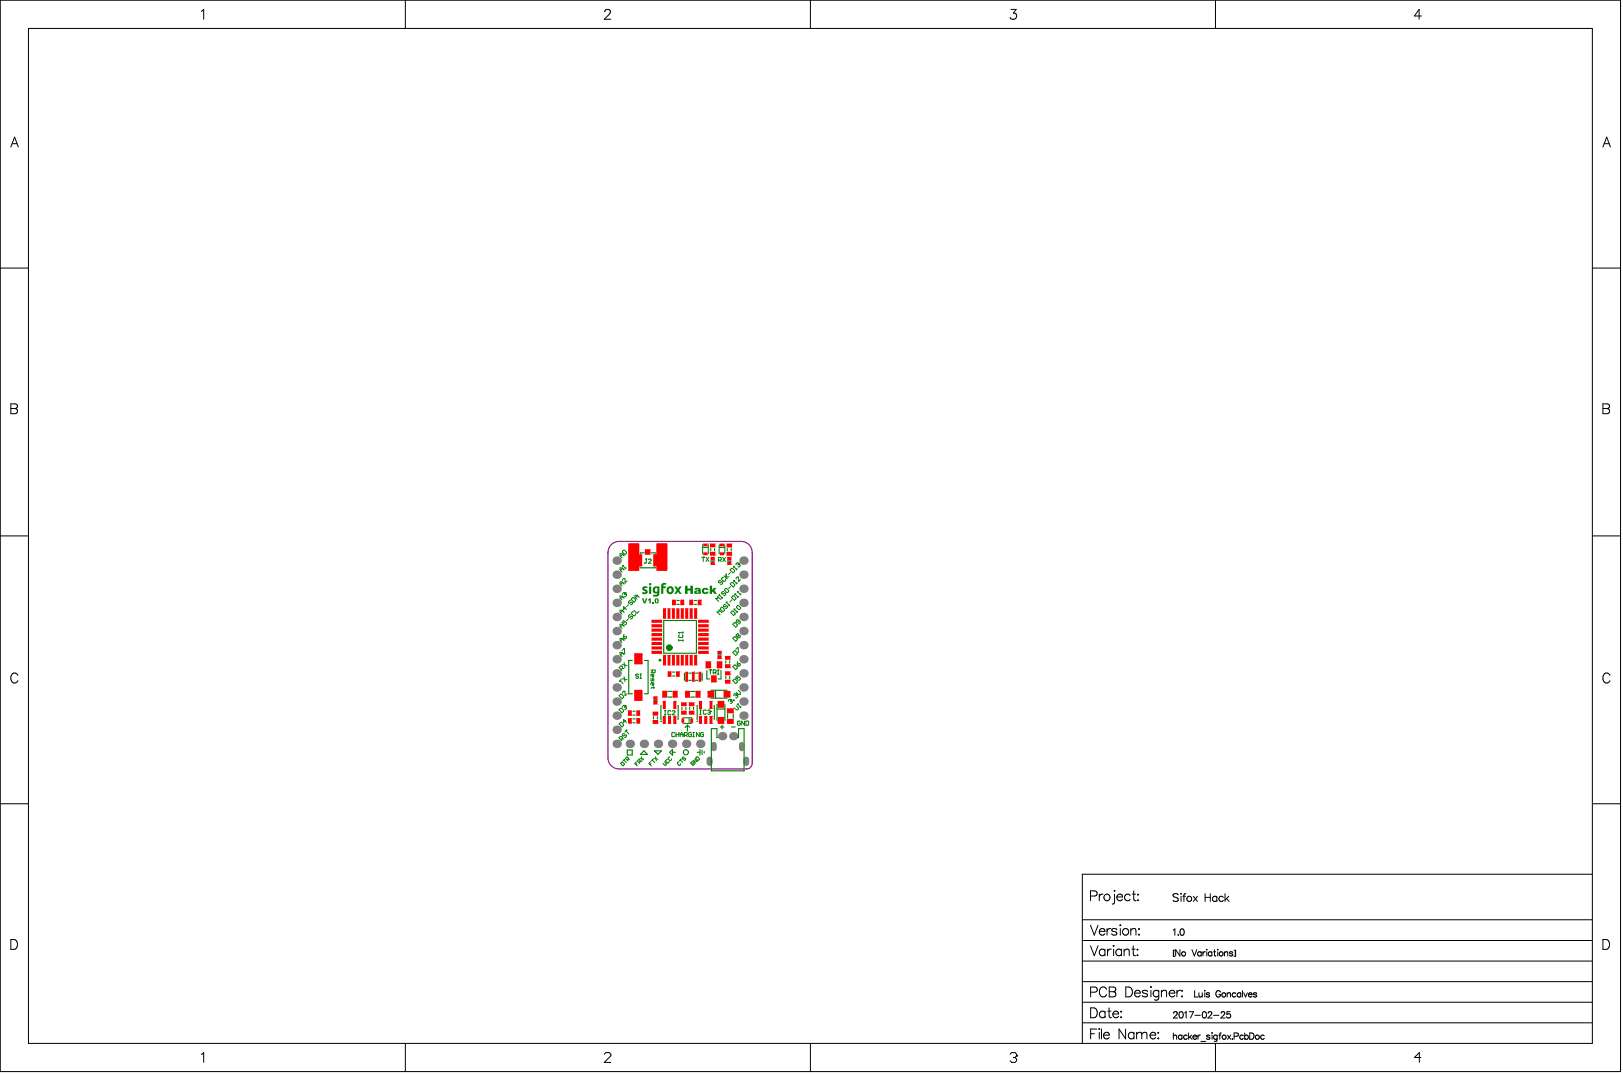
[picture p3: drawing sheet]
<svg xmlns="http://www.w3.org/2000/svg" width="487mm" height="322mm" viewBox="0 0 487 322" stroke-linecap="round" stroke-linejoin="round" font-family="sans-serif">
<g fill="none" stroke="#000" stroke-width=".3">
<path d="M.1 .1h486v321.3h-486zM8.5 8.5h469.1v304.4h-469.1zM60.4 3.4l.7-.6v3M121.6 .1v8.4M181.4 3.5l.1-.4 .5-.3h.5l.5 .3a.92 .92 0 0 1-.3 1.3l-1.4 1.4h1.9M243.1 .1v8.4M303.3 2.8h1.5l-.8 1.1a.99 .99 0 0 1 .9 1.4 .99 .99 0 0 1-1.6 .3l-.3-.4M364.6 .1v8.4M426.4 4.8h-2.1l1.4-2v3M3.3 44.1l1.1-3 1.1 3M3.7 43.1h1.4M480.8 44.1l1.1-3 1.2 3"/>
<path d="M481.2 43.1h1.4M.1 80.4h8.4M477.6 80.4h8.5M3.3 121.1h1.2l.6 .3 .1 .6-.3 .4-.4 .1a.78 .78 0 0 1 .8 .8 .78 .78 0 0 1-.8 .8h-1.2zM3.3 122.5h1.2M480.8 121.1h1.3l.5 .3 .2 .6-.3 .4-.4 .1a.78 .78 0 0 1 .7 .8 .78 .78 0 0 1-.7 .8h-1.3zM480.8 122.5h1.3M.1 160.7h8.4M477.6 160.7h8.5M5.4 202.6a1.09 1.09 0 0 0-1.3-.8 1.09 1.09 0 0 0-.8 1.2 1.3 1.3 0 0 0 .2 1.4 1.3 1.3 0 0 0 1.4 .3l.5-.6M482.9 202.6a1.09 1.09 0 0 0-1.2-.8 1.09 1.09 0 0 0-.9 1.2 1.3 1.3 0 0 0 .3 1.4 1.3 1.3 0 0 0 1.4 .3l.4-.6M.1 241h8.4"/>
<path d="M477.6 241h8.5M324.7 275.8h152.9M327.1 268.7h1.3a.78 .78 0 0 0 .7-.8 .78 .78 0 0 0-.7-.7h-1.3v2.9M327.1 277.5l1.1 2.9 1.2-2.9M329.7 279.3a.93 .93 0 0 0 .6 1.1 .93 .93 0 0 0 1.1-.4M329.7 268.2v1.9M329.9 278.9a.82 .82 0 0 1 .9-.4 .82 .82 0 0 1 .6 .8h-1.7zM330.9 268.2a.95 .95 0 0 0-1.2 .8M332.1 278.5v1.9M333.2 278.5a.95 .95 0 0 0-1.1 .8M334.3 267v.3zM334.3 268.2v2.3l-.1 .5-.6 .1"/>
<path d="M335 278.9a.89 .89 0 0 0-1.5 0l.1 .3 1.3 .4 .1 .4a.89 .89 0 0 1-1.5 0M335 269a.93 .93 0 0 0 .6 1.1 .93 .93 0 0 0 1.1-.4M335.1 268.6a.82 .82 0 0 1 1-.5 .82 .82 0 0 1 .6 .9h-1.7zM336 277.3v.3zM336 278.5v1.9M339 268.6a.94 .94 0 0 0-1.4-.2 .94 .94 0 0 0 0 1.4 .94 .94 0 0 0 1.4-.1M339.2 279l.7-.5 .7 .1 .1 1.8M339.2 278.5v1.9M339.7 268.2h.9M340.1 267.2v2.4l.1 .4 .6 .1M341.3 268.2v.2zM341.3 269.8v.3z"/>
<path d="M341.7 278.5v.3zM352 278.9l.4-.3v1.9M353.4 268.3a.87 .87 0 0 0-.8-.3 .87 .87 0 0 0-.7 .6l.2 .3 1.1 .4 .2 .7a1.02 1.02 0 0 1-1.5 0M354.2 278.7l.3-.1a.98 .98 0 0 1 .7 .9 .98 .98 0 0 1-.7 1 1.21 1.21 0 0 1-.3-1.8zM354.3 267.9v.2zM354.3 268.8v1.5M354.8 268.8h.8M355.7 268l-.5 .1-.1 .4v1.8M358 268.8l1.2 1.5M359.2 268.8l-1.2 1.5M361.5 268v2.3M361.5 269.1h1.5"/>
<path d="M363 268v2.3M365 269.1a.74 .74 0 0 0-1.1-.1 .74 .74 0 0 0 0 1.1 .74 .74 0 0 0 1.1-.1M365 268.8v1.5M367 269.1a.74 .74 0 0 0-1.1-.1 .74 .74 0 0 0 0 1.1 .74 .74 0 0 0 1.1-.1M367.5 268v2.3M367.9 269.5l.8 .8M368.6 268.8l-1.1 1.1M477.6 262.2h-152.9v50.7M3.3 281.8h.9a1.58 1.58 0 0 1 1.1 1.4 1.58 1.58 0 0 1-1.1 1.5h-.9zM324.7 294.4h152.9M324.7 288.2h152.9M324.7 282h152.9"/>
<path d="M327.1 283.7l1.1 2.9 1.2-2.9M327.1 297.5h1.3a.78 .78 0 0 0 .7-.7 .78 .78 0 0 0-.7-.8h-1.3v3M331.4 284.6v2M331.4 285.1a.94 .94 0 0 0-1.4-.2 .94 .94 0 0 0 0 1.4 .94 .94 0 0 0 1.4-.1M331.9 296.7a1.09 1.09 0 0 0-1.2-.7 1.09 1.09 0 0 0-.9 1.1 1.29 1.29 0 0 0 .3 1.4 1.29 1.29 0 0 0 1.4 .3l.4-.5M332.2 284.6v2M332.7 296h1.3l.6 .3v.8l-.6 .3a.78 .78 0 0 1 .7 .8 .78 .78 0 0 1-.7 .8h-1.3zM332.7 297.4h1.3M333.3 284.6a.95 .95 0 0 0-1.1 .9M333.9 283.7h.3zM334 284.6v2M336.4 285.1a.94 .94 0 0 0-1.4-.2 .94 .94 0 0 0 0 1.4 .94 .94 0 0 0 1.4-.1"/>
<path d="M336.4 284.6v2M337.2 285.2l.7-.6 .7 .2 .1 1.8M337.2 284.6v2M337.7 296h1a1.58 1.58 0 0 1 1 1.5 1.58 1.58 0 0 1-1 1.5h-1zM339.5 284.6h1M339.9 283.7v2.3l.2 .5 .5 .1M340.3 297.8a.93 .93 0 0 0 .6 1.1 .93 .93 0 0 0 1.1-.4M340.5 297.4a.82 .82 0 0 1 .9-.4 .82 .82 0 0 1 .6 .8h-1.7zM341.2 284.6v.3zM341.2 286.3v.3zM341.7 280.2v.2zM344.2 297.4a.89 .89 0 0 0-1.6 0l.2 .3 1.2 .4 .2 .4a.89 .89 0 0 1-1.6 0"/>
<path d="M345.2 295.9v.2zM345.2 297v2M347.6 297v2.2a.78 .78 0 0 1-.5 .7 .78 .78 0 0 1-.8-.1M347.6 297.4a.94 .94 0 0 0-1.4-.1 .94 .94 0 0 0 0 1.4 .94 .94 0 0 0 1.4-.2M348.4 297.5l.7-.5 .7 .1 .1 1.9M348.4 297v2M350.7 297.8a.93 .93 0 0 0 .5 1.1 .93 .93 0 0 0 1.2-.4M351.1 297.1a.78 .78 0 0 1 .9-.1 .78 .78 0 0 1 .4 .8h-1.7zM352 285v1.8M352.4 285h-.4v1.8h.4M353 297v2M353.4 280.4h.1z"/>
<path d="M353.9 284.8v1.9l-1.2-1.9v1.9M354.1 297a.95 .95 0 0 0-1.1 .8M354.4 298.8h.3zM354.6 297v.3zM357.5 284.8l.8 1.9 .7-1.9M358.3 297.1v1.9h1.1M359.6 297.7l.1 1.2 .5 .1 .4-.4M360.3 285.7a.61 .61 0 0 0-.9-.1 .61 .61 0 0 0 0 .9 .61 .61 0 0 0 .9-.1M360.3 285.4v1.3M360.6 297.7v1.3M360.8 285.4v1.3M361.4 297v.2z"/>
<path d="M361.4 297.7v1.3M361.5 285.4l-.4 .1-.3 .5M362 284.7v.2zM362 285.4v1.3M362.8 298l-.3-.3-.7 .3 .9 .5v.4l-.5 .1-.4-.3M363.5 285.7a.61 .61 0 0 0-.9-.1 .61 .61 0 0 0 0 .9 .61 .61 0 0 0 .9-.1M363.5 285.4v1.3M364 285.4h.6M364.3 284.8v1.5l.1 .3 .3 .1M365.2 284.8h.2zM365.3 285.4v1.3M366.1 297.6a.7 .7 0 0 0-.8-.5 .7 .7 0 0 0-.6 .7v.5a.68 .68 0 0 0 .7 .7 .68 .68 0 0 0 .7-.7h-.5"/>
<path d="M367.3 285.8l.4-.4 .5 .1 .1 1.2M367.3 285.4v1.3M368.1 298.1l.5-.4 .4 .1 .1 1.2M368.1 297.7v1.3M369.8 285.7l-.4-.3-.6 .3 .9 .5v.4l-.6 .1-.3-.3M370.2 285h.4v1.8h-.4M370.5 285v1.8M370.7 298a.61 .61 0 0 0-.9-.1 .61 .61 0 0 0 0 .9 .61 .61 0 0 0 .9-.1M372.2 298a.61 .61 0 0 0-.9-.1 .61 .61 0 0 0 0 .9 .61 .61 0 0 0 .9-.1M372.2 297.7v1.3M372.7 297.1v1.9M373.1 297.7l.5 1.3 .6-1.3"/>
<path d="M374.5 298.3l.1 .4 .3 .3 .7-.3M374.7 297.8h.7l.2 .5h-1.1zM377 298l-.4-.3-.6 .3 .9 .5v.4l-.6 .1-.3-.3M480.8 281.8h1a1.58 1.58 0 0 1 1 1.4 1.58 1.58 0 0 1-1 1.5h-1zM60.4 316.2l.7-.5v2.9M121.6 312.9v8.5M181.3 316.2l.5-.5h.9l.5 .5v.4l-1.9 2h1.9M243.1 312.9v8.5M303 316.2l.5-.5h1l.4 .5v.4M304 317.1h.5M304.5 317.1l.4 .5v.5l-.4 .5h-1l-.5-.5M304.9 316.6h.1"/>
<path d="M304.9 316.6l-.4 .5M324.7 306.7h152.9M324.7 300.6h152.9M327.1 302.3h1a1.58 1.58 0 0 1 1.1 1.4 1.58 1.58 0 0 1-1.1 1.5h-1zM327.1 310h1.2M329 308.6h-1.9v3M329.7 308.5v.2zM329.7 309.6v2M330.4 308.6v3M331 310.4a.93 .93 0 0 0 .6 1.1 .93 .93 0 0 0 1.1-.4M331.2 310a.82 .82 0 0 1 .9-.4 .82 .82 0 0 1 .6 .8h-1.7zM331.5 303.7a.94 .94 0 0 0-1.4-.2 .94 .94 0 0 0 0 1.4 .94 .94 0 0 0 1.4-.1"/>
<path d="M331.5 303.2v2M332.3 303.2h.9M332.7 302.3v2.4l.1 .4 .6 .1M333.8 304.1a.93 .93 0 0 0 .6 1 .93 .93 0 0 0 1.1-.3M334.2 303.4a.78 .78 0 0 1 .9-.1 .78 .78 0 0 1 .4 .8h-1.7zM336.3 303.2v.3zM336.3 304.9v.3zM337.6 308.6v3l-1.9-3v3M340.1 310a.94 .94 0 0 0-1.3-.1 .94 .94 0 0 0 0 1.4 .94 .94 0 0 0 1.3-.2M340.1 309.6v2M340.9 310.1l.7-.5 .7 .1 .2 .4M340.9 309.6v2"/>
<path d="M342.5 310.1l.7-.5 .7 .1 .1 1.9M342.5 310.1v1.5M345 310.4a.93 .93 0 0 0 .5 1.1 .93 .93 0 0 0 1.2-.4M345.4 309.7a.78 .78 0 0 1 .9-.1 .78 .78 0 0 1 .4 .8h-1.7zM347.4 309.6v.3zM347.4 311.3v.3zM352 310.8l.4-.4 .5 .1 .1 1.2M352 309.8v1.9M352 303.8l.4-.4 .6 .1 .1 .3-.2 .6-.9 .9h1.2M353.9 303.5l.3-.1a.98 .98 0 0 1 .7 .9 .98 .98 0 0 1-.7 1 1.21 1.21 0 0 1-.3-1.8zM354.5 310.7a.61 .61 0 0 0-.9-.1 .61 .61 0 0 0 0 .9 .61 .61 0 0 0 .9-.1M354.5 310.4v1.3"/>
<path d="M355.3 303.8l.5-.4v1.9M356.1 310.7a.61 .61 0 0 0-.9-.1 .61 .61 0 0 0 0 .9 .61 .61 0 0 0 .9-.1M356.5 309.8v1.9M356.7 303.4h1.3l-.9 1.9M356.9 311l.6 .7M357.4 310.4l-.9 .9M357.8 311l.1 .4 .4 .3 .6-.3M357.9 310.7l.7-.3 .3 .6h-1.1zM358.4 304.5h1.7M359.3 310.4v1.3M360.1 310.4l-.5 .1-.3 .5M360.2 312.3h1.5"/>
<path d="M360.9 303.5l.3-.1a.98 .98 0 0 1 .7 .9 .98 .98 0 0 1-.7 1 1.22 1.22 0 0 1-.3-1.8zM362.4 303.8l.4-.4 .5 .1 .2 .3-.3 .6-.9 .9h1.3M362.9 310.7l-.4-.3-.6 .3 .9 .4v.5l-.5 .1-.4-.3M363.6 309.7v.2zM363.6 310.4v1.3M364 304.5h1.6M364.6 312.9v8.5M365.1 310.7a.61 .61 0 0 0-.9-.1 .61 .61 0 0 0 0 .9 .61 .61 0 0 0 .9-.1M365.1 310.4l-.1 1.7-.7 .1M365.6 310.4h.6M366.3 303.8l.4-.4 .5 .1 .2 .3-.3 .6-.9 .9h1.3M366.3 309.8l-.3 .1-.1 .2v1.6"/>
<path d="M368.2 310.4l1 1.3M369 303.4h-.9l-.1 .8a.67 .67 0 0 1 1 0 .67 .67 0 0 1-.1 1 .67 .67 0 0 1-1-.3M369.2 310.4l-1 1.3M369.6 311.6h.2zM370.2 310.8l1.1-.1 .1-.7-1.2-.2v1.9M373 310.7a.61 .61 0 0 0-.9-.1 .61 .61 0 0 0 0 .9 .61 .61 0 0 0 .9-.1M373.4 310.7a.61 .61 0 0 1 .9-.1 .61 .61 0 0 1 0 .9 .61 .61 0 0 1-.9-.1M373.4 309.8v1.9M374.9 309.8h.6a1.02 1.02 0 0 1 .7 .9 1.02 1.02 0 0 1-.7 1h-.6zM379.2 310.7a.61 .61 0 0 0-.9-.1 .61 .61 0 0 0 0 .9 .61 .61 0 0 0 .9-.1M426.2 317.1h-1.9l1.4-1.4v2.9"/>
<circle cx="332" cy="269.1" r=".98"/>
<circle cx="337.6" cy="279.5" r=".98"/>
<circle cx="356.7" cy="269.6" r=".77"/>
<circle cx="355" cy="286" r=".63"/>
<circle cx="366.3" cy="286" r=".63"/>
<circle cx="367.1" cy="298.4" r=".63"/>
<circle cx="367.2" cy="311" r=".63"/>
<circle cx="377.1" cy="311" r=".63"/>
</g>
<path d="M183.3 163.3a3.3 3.3 0 0 1 2.4-.9h36.6a3.3 3.3 0 0 1 3.3 3.3v63.2l-.2 .9-.6 .6-.8 .2h-38.3a3.3 3.3 0 0 1-3.3-3.3v-61.6a3.3 3.3 0 0 1 .9-2.4z" fill="none" stroke="#800080" stroke-width=".34"/>
<g fill="#808080">
<circle cx="185" cy="218.8" r="1.27"/>
<circle cx="185" cy="223.1" r="1.27"/>
<circle cx="185" cy="214.6" r="1.27"/>
<circle cx="185" cy="206.2" r="1.27"/>
<circle cx="185" cy="201.9" r="1.27"/>
<circle cx="185" cy="210.4" r="1.27"/>
<circle cx="185" cy="193.5" r="1.27"/>
<circle cx="185" cy="189.3" r="1.27"/>
<circle cx="185" cy="180.8" r="1.27"/>
<circle cx="185" cy="176.6" r="1.27"/>
<circle cx="185" cy="168.1" r="1.27"/>
</g>
<path d="M222.5 223.3v1.2" fill="none" stroke="#808080" stroke-width="1.7"/>
<g fill="#808080">
<circle cx="185" cy="197.7" r="1.27"/>
<circle cx="185" cy="185" r="1.27"/>
<circle cx="185" cy="172.3" r="1.27"/>
<circle cx="193.1" cy="223.1" r="1.27"/>
<circle cx="197.4" cy="223.1" r="1.27"/>
</g>
<path d="M212.8 227.8v1" fill="none" stroke="#808080" stroke-width="1.8"/>
<path d="M214.2 223.3v1.2" fill="none" stroke="#808080" stroke-width="1.7"/>
<g fill="#808080">
<circle cx="205.8" cy="223.1" r="1.27"/>
<circle cx="210" cy="223.1" r="1.27"/>
</g>
<path d="M223.8 227.8v1" fill="none" stroke="#808080" stroke-width="1.8"/>
<g fill="#808080">
<circle cx="220" cy="220.8" r="1.25"/>
<circle cx="223" cy="214.6" r="1.27"/>
<circle cx="223" cy="206.2" r="1.27"/>
<circle cx="223" cy="201.9" r="1.27"/>
<circle cx="223" cy="210.4" r="1.27"/>
<circle cx="223" cy="193.5" r="1.27"/>
<circle cx="223" cy="189.3" r="1.27"/>
<circle cx="223" cy="180.8" r="1.27"/>
<circle cx="223" cy="176.6" r="1.27"/>
<circle cx="223" cy="168.1" r="1.27"/>
<circle cx="223" cy="197.7" r="1.27"/>
<circle cx="223" cy="185" r="1.27"/>
<circle cx="223" cy="172.3" r="1.27"/>
<circle cx="188.9" cy="223.1" r="1.27"/>
<circle cx="216.6" cy="220.8" r="1.25"/>
<circle cx="201.6" cy="223.1" r="1.27"/>
</g>
<g fill="#f00">
<path d="M188.4 215.5h1.1l-.1 1.5-1-.1z" fill-rule="evenodd"/>
<path d="M191 215.4l1 .1-.1 1.5-1-.1z" fill-rule="evenodd"/>
<path d="M198.8 214.8h.9l-.1 2.3-.8-.1z" fill-rule="evenodd"/>
<path d="M202 214.8h.9l-.1 2.3-.8-.1z" fill-rule="evenodd"/>
<path d="M204.4 215.5h.8v1.3l-.8-.1z" fill-rule="evenodd"/>
<path d="M212.8 214.8h.9l-.1 2.3-.8-.1z" fill-rule="evenodd"/>
<path d="M211.2 214.8h1l-.1 2.3-.9-.1z" fill-rule="evenodd"/>
<path d="M211.8 198.3l1.5 .2v1.8l-.2 .1-1.5-.1v-1.8z" fill-rule="evenodd"/>
<path d="M211 165.7h1.2l.1 .7-1.3 .1z" fill-rule="evenodd"/>
<path d="M215.2 198.3l1.5 .2v1.8l-.2 .1-1.5-.1v-1.8z" fill-rule="evenodd"/>
<path d="M215.3 195.2h1.1l.1 .9-1.2 .1z" fill-rule="evenodd"/>
<path d="M218 215.7l2-.1 .1 1.3-1.9 .2z" fill-rule="evenodd"/>
<path d="M218 212.6l2-.2 .1 1.4-1.9 .1z" fill-rule="evenodd"/>
<path d="M218.2 168.4h1.1l.1 .9-1.2 .1z" fill-rule="evenodd"/>
<path d="M217.9 165.6l1.6-.1 .1 1-1.6 .2z" fill-rule="evenodd"/>
<path d="M188.5 213l1 .2-.1 1.5-1-.1z" fill-rule="evenodd"/>
<path d="M191 213l1 .2-.1 1.5-1-.1z" fill-rule="evenodd"/>
<path d="M191 166.2l1.6 .1-.1 3.6-1.6-.1z" fill-rule="evenodd"/>
<path d="M198.6 207.3h1.5l-.1 1.9-1.4-.1z" fill-rule="evenodd"/>
<path d="M201.8 207.3h1.5l-.2 1.9-1.3-.1z" fill-rule="evenodd"/>
<path d="M201.6 180h1.1l-.1 1.5-1-.1z" fill-rule="evenodd"/>
<path d="M204.4 213.1h1.5l.1 1.1-1.6 .1z" fill-rule="evenodd"/>
<path d="M205.6 201.5h.8l-.1 3-.7-.1z" fill-rule="evenodd"/>
<path d="M204.3 210.8l1.6-.2 .1 1.1-1.6 .1z" fill-rule="evenodd"/>
<path d="M205.6 207.2l1.4 .1-.2 1.9-1.3-.1z" fill-rule="evenodd"/>
<path d="M204.1 180h1.1l-.1 1.5-1-.1z" fill-rule="evenodd"/>
<path d="M207.6 201.5h.8l-.1 3-.7-.1z" fill-rule="evenodd"/>
<path d="M208.8 207.2l1.3 .1-.1 1.9-1.4-.1z" fill-rule="evenodd"/>
<path d="M211 163h1.2l.1 .8h-1.3z" fill-rule="evenodd"/>
<path d="M215.3 196.6h1.1l.1 .9-1.2 .1z" fill-rule="evenodd"/>
<path d="M218.2 167h1.1l.1 .9-1.2 .1z" fill-rule="evenodd"/>
<path d="M218 163h1.5l.1 1.1-1.6 .1z" fill-rule="evenodd"/>
<path d="M198.8 210.3h.9l-.1 2.3-.8-.1z" fill-rule="evenodd"/>
<path d="M199 182.4l.8 .1-.1 3.1-.8-.1z" fill-rule="evenodd"/>
<path d="M199 196.4l.8 .1-.1 3.1-.8-.1z" fill-rule="evenodd"/>
<path d="M202 210.3h.9l-.1 2.3-.8-.1z" fill-rule="evenodd"/>
<path d="M201.6 182.4l.9 .1-.1 3.1-.9-.1z" fill-rule="evenodd"/>
<path d="M201.6 196.4l.9 .1-.1 3.1-.9-.1z" fill-rule="evenodd"/>
<path d="M204.2 182.5h.9l-.1 3.1-.8-.1z" fill-rule="evenodd"/>
<path d="M205.6 182.4l.9 .1-.1 3.1-.9-.1z" fill-rule="evenodd"/>
<path d="M205.6 196.4l.9 .1-.1 3.1-.9-.1z" fill-rule="evenodd"/>
<path d="M204.2 196.5h.9l-.1 3.1-.8-.1z" fill-rule="evenodd"/>
<path d="M208.3 182.4l.8 .1-.1 3.1-.8-.1z" fill-rule="evenodd"/>
<path d="M208.3 196.4l.8 .1-.1 3.1-.8-.1z" fill-rule="evenodd"/>
<path d="M212.8 210.3h.9l-.1 2.3-.8-.1z" fill-rule="evenodd"/>
<path d="M200.4 214.8h.9l-.1 2.3-.8-.1z" fill-rule="evenodd"/>
<path d="M195.9 215.9h1.4l.1 1.1-1.5 .1z" fill-rule="evenodd"/>
<path d="M196.1 208.8h1l.1 1-1.1 .1z" fill-rule="evenodd"/>
<path d="M200.3 201.4h1.1l-.1 1.6-1-.1z" fill-rule="evenodd"/>
<path d="M195.5 195.2h3l.1 .8-3.1 .1z" fill-rule="evenodd"/>
<path d="M195.5 192.5h3l.1 .9h-3.1z" fill-rule="evenodd"/>
<path d="M195.5 191.2h3l.1 .8-3.1 .1z" fill-rule="evenodd"/>
<path d="M195.5 188.5h3l.1 .9-3.1 .1z" fill-rule="evenodd"/>
<path d="M195.4 186l3.1-.1 .1 .8-3.1 .1z" fill-rule="evenodd"/>
<path d="M193.5 164.7l1.6 .1-.1 1.6-1.6-.1z" fill-rule="evenodd"/>
<path d="M207.1 215.5h.8l-.1 1.3-.7-.1z" fill-rule="evenodd"/>
<path d="M209.7 214.8h.9l-.1 2.3-.8-.1z" fill-rule="evenodd"/>
<path d="M202.9 201.3l1 .1-.1 1.6-1-.1z" fill-rule="evenodd"/>
<path d="M209.4 195.3l3.1-.1 .1 .8-3.1 .1z" fill-rule="evenodd"/>
<path d="M209.4 191.3l3.1-.1 .1 .8-3.1 .1z" fill-rule="evenodd"/>
<path d="M209.5 192.5h3l.1 .9h-3.1z" fill-rule="evenodd"/>
<path d="M209.4 188.6l3.1-.1 .1 .9-3.1 .1z" fill-rule="evenodd"/>
<path d="M209.4 186l3.1-.1 .1 .8-3.1 .1z" fill-rule="evenodd"/>
<path d="M213.2 168.4h1.1l.1 .9-1.2 .1z" fill-rule="evenodd"/>
<path d="M212.9 165.6l1.6-.1 .1 1-1.5 .2z" fill-rule="evenodd"/>
<path d="M217.6 201.3h1.4l.1 1.1-1.5 .1z" fill-rule="evenodd"/>
<path d="M217.5 199.3l1.5-.1 .1 1-1.5 .2z" fill-rule="evenodd"/>
<path d="M216 165.7h1.1l.1 .7-1.2 .1z" fill-rule="evenodd"/>
<path d="M195.8 213.5l1.5-.1 .1 1.1-1.5 .1z" fill-rule="evenodd"/>
<path d="M190.2 207.1l.3-.2h2l.2 .2v2.9l-.2 .2h-2l-.3-.2z" fill-rule="evenodd"/>
<path d="M196.1 210.2h1l.1 1-1.1 .1z" fill-rule="evenodd"/>
<path d="M195.4 194l3.1-.1 .1 .8-3.1 .1z" fill-rule="evenodd"/>
<path d="M195.4 190l3.1-.1 .1 .8-3.1 .1z" fill-rule="evenodd"/>
<path d="M195.4 187.3l3.1-.1 .1 .8-3.1 .1z" fill-rule="evenodd"/>
<path d="M197.2 162.9h2.7l.3 .3v7.7l-.3 .3h-2.7l-.3-.3v-7.7z" fill-rule="evenodd"/>
<path d="M196 166.2l1.6 .1-.1 3.6-1.6-.1z" fill-rule="evenodd"/>
<path d="M206.7 213.1h1.5l.1 1.1-1.6 .1z" fill-rule="evenodd"/>
<path d="M209.6 201.5h.8l-.1 3-.7-.1z" fill-rule="evenodd"/>
<path d="M212.4 207.2h1.7l.2 .2v1.6l-.2 .2h-1.7l-.2-.2v-1.6z" fill-rule="evenodd"/>
<path d="M206.6 210.8l1.6-.2 .1 1.1-1.6 .1z" fill-rule="evenodd"/>
<path d="M213.5 202.5l1.5 .2v1.8l-.2 .2-1.5-.2v-1.8z" fill-rule="evenodd"/>
<path d="M209.4 187.3l3.1-.1 .1 .8-3.1 .1z" fill-rule="evenodd"/>
<path d="M209.4 190l3.1-.1 .1 .8-3.1 .1z" fill-rule="evenodd"/>
<path d="M209.4 194l3.1-.1 .1 .8-3.1 .1z" fill-rule="evenodd"/>
<path d="M209.3 180h1.1l-.1 1.5-1-.1z" fill-rule="evenodd"/>
<path d="M206.8 180h1.1l-.1 1.5-1-.1z" fill-rule="evenodd"/>
<path d="M213.2 167h1.1l.1 .9-1.2 .1z" fill-rule="evenodd"/>
<path d="M213.1 163h1.4l.1 1-1.5 .2z" fill-rule="evenodd"/>
<path d="M217.5 204l1.5-.2 .1 1.1-1.5 .1z" fill-rule="evenodd"/>
<path d="M217.2 207.2h1.7l.2 .2v1.6l-.2 .2h-1.7l-.2-.2v-1.6z" fill-rule="evenodd"/>
<path d="M217.6 196.7h1.4l.1 1-1.5 .2z" fill-rule="evenodd"/>
<path d="M216 163h1.1l.1 .8h-1.2z" fill-rule="evenodd"/>
<path d="M190.5 195.9h2l.2 .2v2.9l-.2 .2h-2l-.3-.2v-2.9z" fill-rule="evenodd"/>
<path d="M200.2 182.5h.9l-.1 3.1-.8-.1z" fill-rule="evenodd"/>
<path d="M200.2 196.5h.9l-.1 3.1-.8-.1z" fill-rule="evenodd"/>
<path d="M209.7 210.3h.9l-.1 2.3-.8-.1z" fill-rule="evenodd"/>
<path d="M203 182.4l.8 .1-.1 3.1-.8-.1z" fill-rule="evenodd"/>
<path d="M206.9 182.5h.9l-.1 3.1-.8-.1z" fill-rule="evenodd"/>
<path d="M206.9 196.5h.9l-.1 3.1-.8-.1z" fill-rule="evenodd"/>
<path d="M203 196.4l.8 .1-.1 3.1-.8-.1z" fill-rule="evenodd"/>
<path d="M215.4 215h1.7l.2 .2v1.7l-.2 .2h-1.7l-.2-.2v-1.7z" fill-rule="evenodd"/>
<path d="M188.8 162.9h2.6l.4 .3v7.7l-.4 .3h-2.6l-.4-.3v-7.7z" fill-rule="evenodd"/>
<path d="M215.2 210.4l.2-.2h1.7l.2 .2v1.7l-.2 .2h-1.7l-.2-.2z" fill-rule="evenodd"/>
</g>
<g fill="#f00">
<path d="M189.4 215.4l.1 .1z"/>
<path d="M188.4 216.9l.1 .1z"/>
<path d="M191.9 215.4l.1 .1z"/>
<path d="M190.9 216.9l.1 .1z"/>
<path d="M218 215.7h.2z"/>
<path d="M218 216.9l.2 .2z"/>
<path d="M220 216.9h.1z"/>
<path d="M220 215.6l.1 .1z"/>
<path d="M218 212.6h.2z"/>
<path d="M218 213.8l.2 .1z"/>
<path d="M220 213.8h.1z"/>
<path d="M220 212.4l.1 .2z"/>
<path d="M219.5 165.5l.1 .1z"/>
<path d="M217.9 166.5l.1 .2z"/>
<path d="M188.4 214.6l.1 .1z"/>
<path d="M189.4 213l.1 .2z"/>
<path d="M190.9 214.6l.1 .1z"/>
<path d="M191.9 213l.1 .2z"/>
<path d="M200 207.2l.1 .1z"/>
<path d="M198.6 207.3h.2z"/>
<path d="M198.6 209.1l.2 .1z"/>
<path d="M200 209.1h.1z"/>
<path d="M203.1 207.2l.2 .1z"/>
<path d="M201.8 207.3h.1z"/>
<path d="M201.8 209.1l.1 .1z"/>
<path d="M203.1 209.1h.2z"/>
<path d="M202.6 179.8l.1 .2z"/>
<path d="M201.6 181.4l.1 .1z"/>
<path d="M204.3 214.2l.1 .1z"/>
<path d="M205.9 213.1l.1 .1z"/>
<path d="M204.3 211.7l.1 .1z"/>
<path d="M205.9 210.6l.1 .2z"/>
<path d="M205.5 207.3h.1z"/>
<path d="M206.8 209.1h.2z"/>
<path d="M205.1 179.8l.1 .2z"/>
<path d="M204.1 181.4l.1 .1z"/>
<path d="M208.6 207.3h.2z"/>
<path d="M210 209.1h.1z"/>
<path d="M219.5 163l.1 .1z"/>
<path d="M217.9 164.1l.1 .1z"/>
<path d="M195.8 217l.1 .1z"/>
<path d="M197.3 215.9l.1 .1z"/>
<path d="M201.3 201.3l.1 .1z"/>
<path d="M200.3 202.9l.1 .1z"/>
<path d="M203.8 201.3l.1 .1z"/>
<path d="M202.8 202.9l.1 .1z"/>
<path d="M214.5 165.5l.1 .1z"/>
<path d="M212.9 166.5l.2 .2z"/>
<path d="M217.5 202.4l.1 .1z"/>
<path d="M219 201.3l.1 .2z"/>
<path d="M217.5 200.2l.1 .2z"/>
<path d="M219 199.2l.1 .1z"/>
<path d="M195.8 214.5l.1 .1z"/>
<path d="M197.3 213.4l.1 .1z"/>
<path d="M208.2 213.1l.1 .1z"/>
<path d="M206.6 214.2l.1 .1z"/>
<path d="M208.2 210.6l.1 .2z"/>
<path d="M206.6 211.7l.1 .1z"/>
<path d="M209.3 181.4l.1 .1z"/>
<path d="M210.3 179.8l.1 .2z"/>
<path d="M206.8 181.4l.1 .1z"/>
<path d="M207.8 179.8l.1 .2z"/>
<path d="M214.5 163l.1 .1z"/>
<path d="M212.9 164l.2 .2z"/>
<path d="M217.5 204.9l.1 .1z"/>
<path d="M219 203.8l.1 .2z"/>
<path d="M217.5 197.7l.1 .2z"/>
<path d="M219 196.7l.1 .1z"/>
<path d="M213.1 198.3v.2zM213.1 198.3l.2 .2z"/>
<path d="M211.6 198.5h.2zM211.7 198.4l.1 .1z"/>
<path d="M211.8 200.3v.1zM211.6 200.3l.2 .1z"/>
<path d="M213.1 200.3h.2zM213.1 200.3h.2l-.2 .1z"/>
<path d="M216.5 198.3v.2zM216.5 198.3l.2 .2z"/>
<path d="M215 198.5h.2zM215 198.4l.2 .1z"/>
<path d="M215.2 200.3v.1zM215 200.3l.2 .1z"/>
<path d="M216.5 200.3h.2zM216.5 200.3h.2l-.2 .1z"/>
<path d="M206.8 207.2v.1zM206.8 207.2l.2 .1z"/>
<path d="M205.6 209.1v.1zM205.5 209.1l.1 .1z"/>
<path d="M210 207.2v.1zM210 207.2l.1 .1z"/>
<path d="M208.8 209.1v.1zM208.6 209.1l.2 .1z"/>
<path d="M192.5 206.9v.2zM192.5 206.9l.2 .2h-.2z"/>
<path d="M190.2 207.1h.3zM190.3 207l.2-.1v.2h-.3z"/>
<path d="M190.5 210v.2zM190.2 210h.3v.2z"/>
<path d="M192.5 210h.2zM192.5 210h.2l-.2 .2z"/>
<path d="M199.9 170.9h.3zM199.9 170.9h.3l-.2 .3h-.1z"/>
<path d="M199.9 162.9v.3zM199.9 162.9l.3 .3h-.3z"/>
<path d="M196.9 163.2h.3zM197 162.9h.2v.3h-.3z"/>
<path d="M197.2 170.9v.3zM196.9 170.9h.3v.3z"/>
<path d="M212.4 209v.2zM212.2 209l.2 .2z"/>
<path d="M214.1 209h.2zM214.1 209h.2l-.2 .2z"/>
<path d="M214.1 207.2v.2zM214.1 207.2l.2 .2z"/>
<path d="M212.2 207.4h.2zM212.3 207.2l.1 .2z"/>
<path d="M214.8 202.5v.2zM214.8 202.5l.2 .2z"/>
<path d="M213.3 202.7h.2zM213.4 202.6l.1 .1z"/>
<path d="M213.5 204.5v.2zM213.3 204.5l.2 .2z"/>
<path d="M214.8 204.5h.2zM214.8 204.5h.2l-.2 .2z"/>
<path d="M217.2 209v.2zM217 209l.2 .2z"/>
<path d="M218.9 209h.2zM218.9 209h.2l-.2 .2z"/>
<path d="M218.9 207.2v.2zM218.9 207.2l.2 .2z"/>
<path d="M217 207.4h.2zM217.1 207.2l.1 .2z"/>
<path d="M192.5 195.9v.2zM192.5 195.9l.2 .2h-.2z"/>
<path d="M190.2 196.1h.3zM190.3 196l.2-.1v.2h-.3z"/>
<path d="M190.5 199v.2zM190.2 199h.3v.2z"/>
<path d="M192.5 199h.2zM192.5 199h.2l-.2 .2z"/>
<path d="M215.2 215.2h.2zM215.3 215.1l.1 .1z"/>
<path d="M215.4 216.9v.2zM215.2 216.9l.2 .2z"/>
<path d="M217.1 216.9h.2zM217.1 216.9l.1 .1z"/>
<path d="M217.1 215v.2zM217.1 215l.2 .2z"/>
<path d="M191.4 170.9h.4zM191.4 170.9h.4l-.2 .3h-.2z"/>
<path d="M191.4 162.9v.3zM191.4 162.9l.4 .3h-.4z"/>
<path d="M188.4 163.2h.4zM188.6 162.9h.2v.3h-.4z"/>
<path d="M188.8 170.9v.3zM188.4 170.9h.4v.3z"/>
<path d="M215.2 210.4h.2zM215.3 210.3l.1 .1z"/>
<path d="M215.4 212.1v.2zM215.2 212.1l.2 .2z"/>
<path d="M217.1 212.1h.2zM217.1 212.1l.1 .1z"/>
<path d="M217.1 210.2v.2zM217.1 210.2l.2 .2z"/>
</g>
<g fill="none" stroke="#008000" stroke-width=".34">
<path d="M192 170.1v.2h4.5v-.2M193.3 165.8h-1.3v.2M195.3 165.8h1.2v.2M213.3 168.2h.9M218.3 168.2h.9M189.7 198.1h-1.1v9.9h1.1M193.3 198.1h1.1v9.9h-1.1M215.4 196.4h.9M196.1 210.1h1M200.3 207.4h1.3M200.3 209h1.3M205.3 201.9v2.1"/>
<path d="M206.2 217.5l.7 .6M206.2 217.5l-.7 .7M206.2 217.5v1.7M206.6 204h.7M206.6 201.9h.7M207.2 207.4h1.2M207.2 209.1h1.2M208.6 204h.7M208.6 201.9h.7M210.6 201.9v2.1M212 201.1v2.5h.9M213.2 209.4h4.9"/>
<path d="M213.2 207h4.9M214.6 207v2.4M215.1 211.2v4.9M215.1 212.6h2.3M216.3 201.1v2.5h-.9M217.4 211.2v4.9M218.2 214.1v1.3M219.9 214.1v1.3M188.2 224.9h1.4v1.5h-1.4zM193.1 225.2l1.1 1h-2.1zM196.3 225.2h2.1l-1 1zM201.7 224.8v1.7l-.8-.9z"/>
<path d="M201.7 225.6h.9M209.1 225.6h.9M210 224.8v1.7M210.6 225v1.2M211.2 225.4v.4M215.4 221.2h-.4v-2.7h-1.6v12.7h9.8M221.1 221.2h.4v-2.7h1.7v12.7"/>
</g>
<g fill="none" stroke="#008000" stroke-width=".33">
<path d="M213.2 164.5v.7M214.4 164.5v.7M218.2 164.5v.7M219.3 164.5v.7M199.1 186.1h9.8v9.8h-9.8zM203.1 181.3h.6M203.1 180.1h.6M208.3 181.3h.6M208.3 180.1h.6M217.7 198.2v.7M218.9 198.2v.7M189.9 215.6h.6"/>
<path d="M189.9 216.8h.6M189.9 214.5h.6M189.9 213.3h.6M196 214.9v.7M197.2 214.9v.7M198.3 211.7v4M201.8 201.6h.6M201.8 202.7h.6M203.3 211.7v4M204.6 212.1v.7M205.7 212.1v.7M206.9 212.1v.7"/>
<path d="M208 212.1v.7M209.2 211.7v4M214.2 211.7v4M217.7 202.8v.7M218.9 202.8v.7"/>
</g>
<g fill="none" stroke="#008000" stroke-width=".3">
<path d="M193.6 167.7h.5M193.9 167.7v1l-.3 .2-.4-.2M194.5 167.9l.2-.2 .6 .2-.8 1h.8M210.5 167.1h.9M210.8 164.2h1.7M210.8 163.4h.1M210.8 163.4v2.7M210.9 167.1v1.3M211.8 167.1l.8 1.3M212.4 163.4h.1M212.5 163.4v2.7M212.6 167.1l-.8 1.3"/>
<path d="M215.7 164.2h1.7M215.7 163.4h.1M215.7 163.4v2.7M217.4 163.4h.1M217.4 163.4v2.7M191.5 202.4l-.2-.2-.6 .2 .2 .4 .6 .2-.2 .4-.6-.2M192 203.4h.4M192.2 202.2h.1M192.2 202.2v1.2M192.2 202.2l-.2 .2M195.3 200.9h1.2v.7l-.2 .2-.6-.2v-.7M195.3 203.5v.6l.2 .2 .2-.2 .2-.6 .2 .2v.6"/>
<path d="M195.7 202.2v.9l.4-.3-.2-.6-.6 .2v.4M195.7 204.7v.9l.4-.2-.2-.7-.6 .3v.4M195.7 201.4l-.4 .4M196.1 206v.4M196.3 206.2h-.8l-.2 .2M204.8 215.3h2.7M206.7 215.3v1.6M207.5 216.9h-2.7M190.9 228.4l-.5 .5 .8 .8M191 229.1l-.2 .2M191.7 228.7l.3-.6-.5-.3-.3 .4 .7 .7M191.9 228.4h.5"/>
<path d="M191.9 227.4l1.2 .3M192.4 226.9l.3 1.3M195.1 228.4l-.5 .5 .8 .8M195.3 229.1l-.3 .2M195.6 227.9l.8 .8M195.9 227.7l-.5 .5M196.1 227.4l1.3 .3M196.6 226.9l.3 1.3M199.3 228.4l.5 .5v.5h-.5l-.5-.5M200.2 227.8h-.3l-.2 .5 .5 .5h.2l.3-.5M200.9 227.1l-.5 .2 .5 .8 .5-.3v-.2"/>
</g>
<g fill="#008000">
<path d="M192.6 179.4h.4l.4 1.1 .3-1.1h.5l-.6 1.5h-.5z"/>
<path d="M194.4 179.8l.8-.4v1.5h-.4v-1l-.4 .3z"/>
<path d="M195.7 180.5h.5v.4h-.5z"/>
<path d="M196.5 179.6l.5-.2 .5 .2 .1 .6-.2 .7-.6 .1-.3-.3zM196.9 179.7l-.1 .7 .2 .3 .2-.8z"/>
</g>
<g fill="none" stroke="#008000" stroke-width=".3">
<path d="M203.6 189.7h.1M203.6 191.8v.5M203.6 192h1.2M203.6 189.7h1.2M203.6 189.7l.2 .2M203.8 190.4l-.2 .2 .2 .6h.8l.2-.2-.2-.6M204.8 189.5v.4M204.8 191.8v.5M209.9 212.9h.4M209.9 214.2h.4M210.1 212.9v1.3M211.8 213.2l-.2-.3-.6 .3v.8l.2 .2 .6-.2"/>
<path d="M212.2 213.2l.7-.3 .2 .5M212.7 213.6h.2M212.9 213.6l.2 .2-.2 .4-.7-.2M213.1 213.4h.1M213.1 213.4l-.2 .2M203.7 228.5l-.5 .3 .5 .7h.2l.3-.5M204 227.9l.8 .7M204.3 227.6l-.5 .5M205.2 227l-.5 .3 .1 .3 .5-.2 .4 .1-.3 .5h-.2M207.8 228.5h-.3l-.2 .5 .7 .5 .3-.5-.3-.3-.2 .3M208.4 227.6l.7 .8-1.2-.3 .7 .8M208.6 227.4l.7-.4 .5 .7-.4 .4z"/>
</g>
<g fill="#008000">
<path d="M205.5 175.6h.7v.9h.9v-.9h.7v2.5h-.7v-1h-.9v1h-.7z"/>
<path d="M210.8 176.5l.6-.2 .8 .1 .3 .5-.6 .1-.4-.2-.3 .5 .3 .4 .4-.3 .7 .1-.2 .3-.7 .3-.9-.2-.3-.7z"/>
<path d="M212.9 175.6h.7v1.3l.5-.6h.9l-.7 .7 .7 1.1h-.8l-.3-.7-.3 .2v.5h-.7z"/>
<path d="M208.4 176.5l.7-.2 .9 .2 .3 1.6h-.7v-.2l-.6 .2-.6-.1-.2-.4 .2-.3 1.1-.4-.2-.2-.4 .2-.6-.1zM209 177.5v.2h.3l.2-.4z"/>
</g>
<g fill="none" stroke="#008000" stroke-width=".3">
<path d="M186.7 169.6h.1M186.7 169.6v.3M186.7 174.1l.3-.6h.3l.2 1.3 .6-.6M186.7 174.7l-.6 .6M186.7 178.9l-.6 .6M186.7 166.2l-.6 .6M186.7 170.4l-.6 .6M186.7 169.6l.9 .8M187 165h.3l.6 .6-.3 .6h-.3l-.6-.6zM187.2 166.7l-.6-.6h-.6v.6l.6 .6M187.2 170.9l-.6-.6h-.6v.6l.6 .6M187.2 175.1l-.6-.6h-.6v.6l.6 .6"/>
<path d="M187.2 179.4l-.6-.6h-.6v.6l.6 .5M187.5 177.9h.1M187.5 177.9l-.5-.2-.3 .6M187.5 178.2l.4 .1v.3l-.6 .3M187.5 177.9v.3M187.5 178.2l-.2 .1M187.8 170.3l-.3 .3M189.7 179.2h.3l.6 .6v.3l-.4 .5-.9-.9zM190.6 179.2l.6-.6 .5 .5-.6-.6h-.6v.6l.6 .6M215.5 168h.6l.2-.2-.2-.6h-.6v1.2M215.7 178.4l.9 .9M215.9 178.3l-.3 .3"/>
<path d="M215.9 168l.4 .4M216.2 174l-.6 .3 .1 .5 .6-.3 .5 .1-.3 .6h-.3M216.2 179.8l-.9-.9v.6h-.6l.9 .9M216.8 167.2l.8 1.2M216.8 179.2l-.3 .3M217.1 173.1l-.6 .3v.3l.6 .6h.2l.3-.6M217.1 177.4l-.6 .3 .1 .4 .6-.3 .5 .2-.3 .6h-.3M217.2 172.7l.9 .9M217.6 167.2l-.8 1.2M217.7 176.5h.3l.6 .6-.3 .6h-.3l-.6-.6zM217.8 172.1v1.2M217.8 173h.9"/>
<path d="M219.1 171.6l-.6 .6M219.2 175.9l-.6 .6M219.4 170.5h.3l.6 .6v.2l-.4 .5-.9-.9zM219.5 174.7h.3l.6 .6v.3l-.5 .4-.9-.9zM219.6 179.9l-.6 .6M219.8 178.7h.3l.6 .6v.3l-.4 .5-.9-.9zM220 169.9h.1M220 169.9l.9 .9M220 169.9v.3M220.1 174.1h.1M220.1 174.1v.3M220.1 174.1l.9 .9"/>
<path d="M220.4 178.1h.1M220.4 178.1l.9 .9M220.4 178.1v.3M220.8 173.6v-.3l.6-.2 .2 1.3 .6-.6M221.1 170.6l-.3 .3M221.1 174.8l-.3 .3M221.2 177.4h.1M221.2 177.4v.3M221.2 177.4l.9 .9M221.5 178.9l-.3 .3M221.5 169h.1M221.5 169l-.4-.2-.3 .6"/>
<path d="M221.5 169.3l-.1 .1M221.5 169.3h.3l.2 .4-.6 .3M221.5 169v.3M222.2 178.1l-.3 .3M186.6 195.1l.6-.6 .3 1.5M186.6 199.3l1.5 .3M186.7 191.6l-.6 .6M186.7 195.8l-.6 .6M186.7 183.1l-.6 .6M186.7 187.4l-.6 .6M187 191.3l.5-.5 .4 .2-.3 .6zM187.2 190.2l-.2 1.1"/>
<path d="M187.2 186l-.6 .6 .4 .5 .3-.6 .6 .3-.3 .6h-.3M187.2 192l-.6-.6h-.6v.6l.6 .6M187.2 183.6l-.6-.6h-.6v.6l.6 .6M187.2 187.8l-.6-.6h-.6v.6l.6 .6M187.2 196.3l-.6-.6h-.6v.6l.6 .6M187.2 198.7l.3 1.5M187.6 182.2l-.6 .6v-.9l.9 .9M188.5 181.3l-.6 .6M188.5 185.6l-.6 .6M189.1 180.1l-.6 .3 .2 .5 .6-.3 .4 .1-.3 .6h-.3M189.1 184.4l-.6 .3 .2 .4 .6-.3 .4 .2-.3 .6h-.3M190 183.5l-.6 .3v.3l.6 .6h.3l.3-.6"/>
<path d="M190.2 183l.9 .9 .6-.6M216.4 182.1h.3l.6 .6-.3 .6h-.3l-.6-.6zM216.6 183.8l-.9-.9v.6h-.6l.9 .9M217.6 181.2l-.6 .3 .2 .5 .6-.3 .4 .1-.3 .6h-.3M217.9 180.7l.9 .8M218.1 180.5l-.3 .3M219 181.4l-.3 .3M219.6 183.3h.3l.6 .6v.3l-.4 .4-.9-.9zM220.2 182.7h.1M220.2 182.7l.9 .9M220.2 182.7v.3M220.3 186.8h.2l.6 .6v.3l-.4 .4-.9-.9z"/>
<path d="M220.3 191h.2l.6 .6v.3l-.4 .4-.9-.9zM220.3 195.2h.2l.6 .6v.3l-.4 .5-.9-.9zM220.3 199.4h.2l.6 .6v.3l-.4 .5-.9-.9zM220.7 194.8l.6-.6 .3 1.5M221.1 199.4l.5-.4 .4 .1-.3 .6zM221.3 181.6h.3l.6 .6-.3 .6h-.3l-.6-.6zM221.3 183.4l-.3 .3M221.3 198.4l-.2 1M221.6 190.5h.3l.1 .5-.6 .3-.1-.5M221.6 190.5l-.2-.4-.6 .3v.3l.5 .1M221.6 190.5l-.3 .3M221.7 186.2l-.4 .4-.5-.1v-.3l.6-.3 .6 .6-.3 .6h-.3"/>
<path d="M186 204.1l.9 .9M186.1 216.7h.3l.6 .5v.3l-.4 .5-.9-.9zM186.1 208.2h.3l.6 .6v.3l-.4 .4-.9-.9zM186.1 212.4h.3l.6 .6v.3l-.4 .5-.9-.9zM186.3 200.8l.4-.5-.3-.6h-.3l-.4 .5 .9 .9M186.3 203.8l-.6 .6M186.6 203.5l1.5 .3M186.6 200.5h.6M186.7 207.9l.3-.6h.3l.2 1.3 .6-.6M187.2 202.9l.3 1.5M187.3 219.9l-.6 .3 .2 .5 .5-.3 .5 .1-.3 .6h-.3M187.5 211.7h.1"/>
<path d="M187.5 211.7l-.5-.2-.3 .6M187.5 212l.4 .1v.3l-.6 .3M187.5 211.7v.3M187.5 212l-.2 .1M187.6 216.1l-.6 .6v-.9l.9 .9M187.7 219.2l.9 .9M188 218.9l-.6 .6M199.3 213.1h.4M199.3 214.4h.4M199.5 213.1v1.3M201.2 213.3l-.2-.2-.6 .2v.9l.2 .2 .6-.2M201.6 213.3l.2-.2 .7 .2-.9 1.1h.9"/>
<path d="M202.4 219.9l-.3-.2-.6 .2v.8l.2 .2 .7-.2M202.8 219.7v1.2M203.6 219.7v1.2M207.4 219.9l-.2-.2-.6 .2v.8l.2 .2 .6-.2v-.4h-.4M207.8 219.7h.5M208.1 219.7v1.2M209.8 219.7v1.2l-.9-1.2v1.2M211 219.9l-.2-.2-.6 .2v.8l.2 .2 .6-.2v-.4h-.4M212.7 200.9h.8M213.1 200.9v1.3M213.9 201.7h.7l.2-.2-.2-.6h-.7v1.3M214.4 201.7l.4 .5"/>
<path d="M215.2 202.2h.4M215.4 200.9h.1M215.4 200.9l-.2 .2M215.4 200.9v1.3M219.2 209.9h.1M219.2 209.9l-.4-.2-.3 .6M219.2 210.2l.5 .1v.3l-.6 .3M219.2 209.9v.3M219.2 210.2l-.1 .1M220 210h.3zM220.3 203.7h.2l.6 .6v.3l-.4 .4-.9-.9zM220.8 211.6l.6 .6v.6h-.6l-.6-.6"/>
<path d="M220.9 208.2h.1M220.9 208.2l-.5-.1-.3 .6M220.9 208.5l-.2 .2M220.9 208.5h.3l.1 .5-.6 .3M220.9 208.2v.3M221.3 211.2l.9 .9M221.3 202.6l-.6 .6 .4 .5 .3-.6h.3l.3 .6-.6 .3M221.4 211l-.3 .3M221.5 207l.6 .6v.6h-.6l-.6-.6M222.1 216.5l-.3-.3-.6 .3v.8l.2 .2 .7-.2v-.4h-.5M222.3 211.9l-.3 .3M223.3 216.2v1.3l-.8-1.3v1.3"/>
<path d="M223.7 216.2h.7l.2 .3v.8l-.2 .2h-.7zM186.3 221.9l.4-.5-.3-.6h-.3l-.4 .5 .9 .9M186.5 228.6l.8 .5-.4 .6-.8-.8zM186.6 221.6h.5M187.1 227.9l.8 .8M187.4 227.7l-.5 .5M188.1 227.9l.4-.3-.2-.5-.7 .3 .8 .8M188.4 227.7h.5M202.8 220.3h.8M204 220.3h.9M204 220.9v-.8l.5-.4 .4 .4v.8M205.3 220.5h.6l.3-.2-.3-.6h-.6v1.2"/>
<path d="M205.7 220.5l.5 .4M207.8 220.9h.5"/>
</g>
<path d="M216 218h1.2M216.6 217.5v1.1M219.4 218h1.1" fill="none" stroke="#008000" stroke-width=".34"/>
<path d="M196 176.2l.4-.3 1.4 .1v1.1a1.25 1.25 0 0 1-1 1.8l-.9-.1 .1-.5h1l.2-.3-.8-.1a.97 .97 0 0 1-.6-1.4zM196.6 176.4a.55 .55 0 0 0-.2 .8 .55 .55 0 0 0 .8 .2v-1.1zM192.7 176.1l.6-.3 .9 .1-.1 .5-.5-.1a.25 .25 0 0 0-.3 .3 .25 .25 0 0 0 .4 .2 .79 .79 0 0 1 .5 1 .79 .79 0 0 1-1.1 .4l-.5-.2 .1-.4h.9l-.2-.3a.77 .77 0 0 1-.7-1.2zM199.8 177a1.16 1.16 0 0 1 2.3 0 1.16 1.16 0 0 1-2.3 0zM200.8 176.4l-.2 .8a.5 .5 0 0 0 .7 .4 .5 .5 0 0 0 .1-.8l-.2-.4zM194.7 175.9h.6v2.2h-.6zM198.6 175l.9-.2a.28 .28 0 0 1 .4 .2 .28 .28 0 0 1-.3 .4l-.6 .2v.3l.8 .1-.1 .4h-.7v1.7h-.7v-2.7zM202.3 175.9h.6l.5 .6 .4-.6h.7a1.2 1.2 0 0 0-.6 1.3l.6 .9h-.7l-.4-.6-.5 .6h-.6l.7-1.1zM194.6 175.2a.4 .4 0 0 1 .8 0 .4 .4 0 0 1-.8 0z" fill="#008000"/>
<g fill="none" stroke="#008000" stroke-width=".3">
<circle cx="198.3" cy="216.3" r=".08"/>
<circle cx="209.2" cy="216.3" r=".08"/>
</g>
<circle cx="198" cy="198" r=".21" fill="none" stroke="#008000" stroke-width=".42"/>
<circle cx="205.7" cy="225.6" r=".76" fill="none" stroke="#008000" stroke-width=".34"/>
<circle cx="200.8" cy="194.2" r=".5" fill="none" stroke="#008000" stroke-width="1"/>
</svg>
